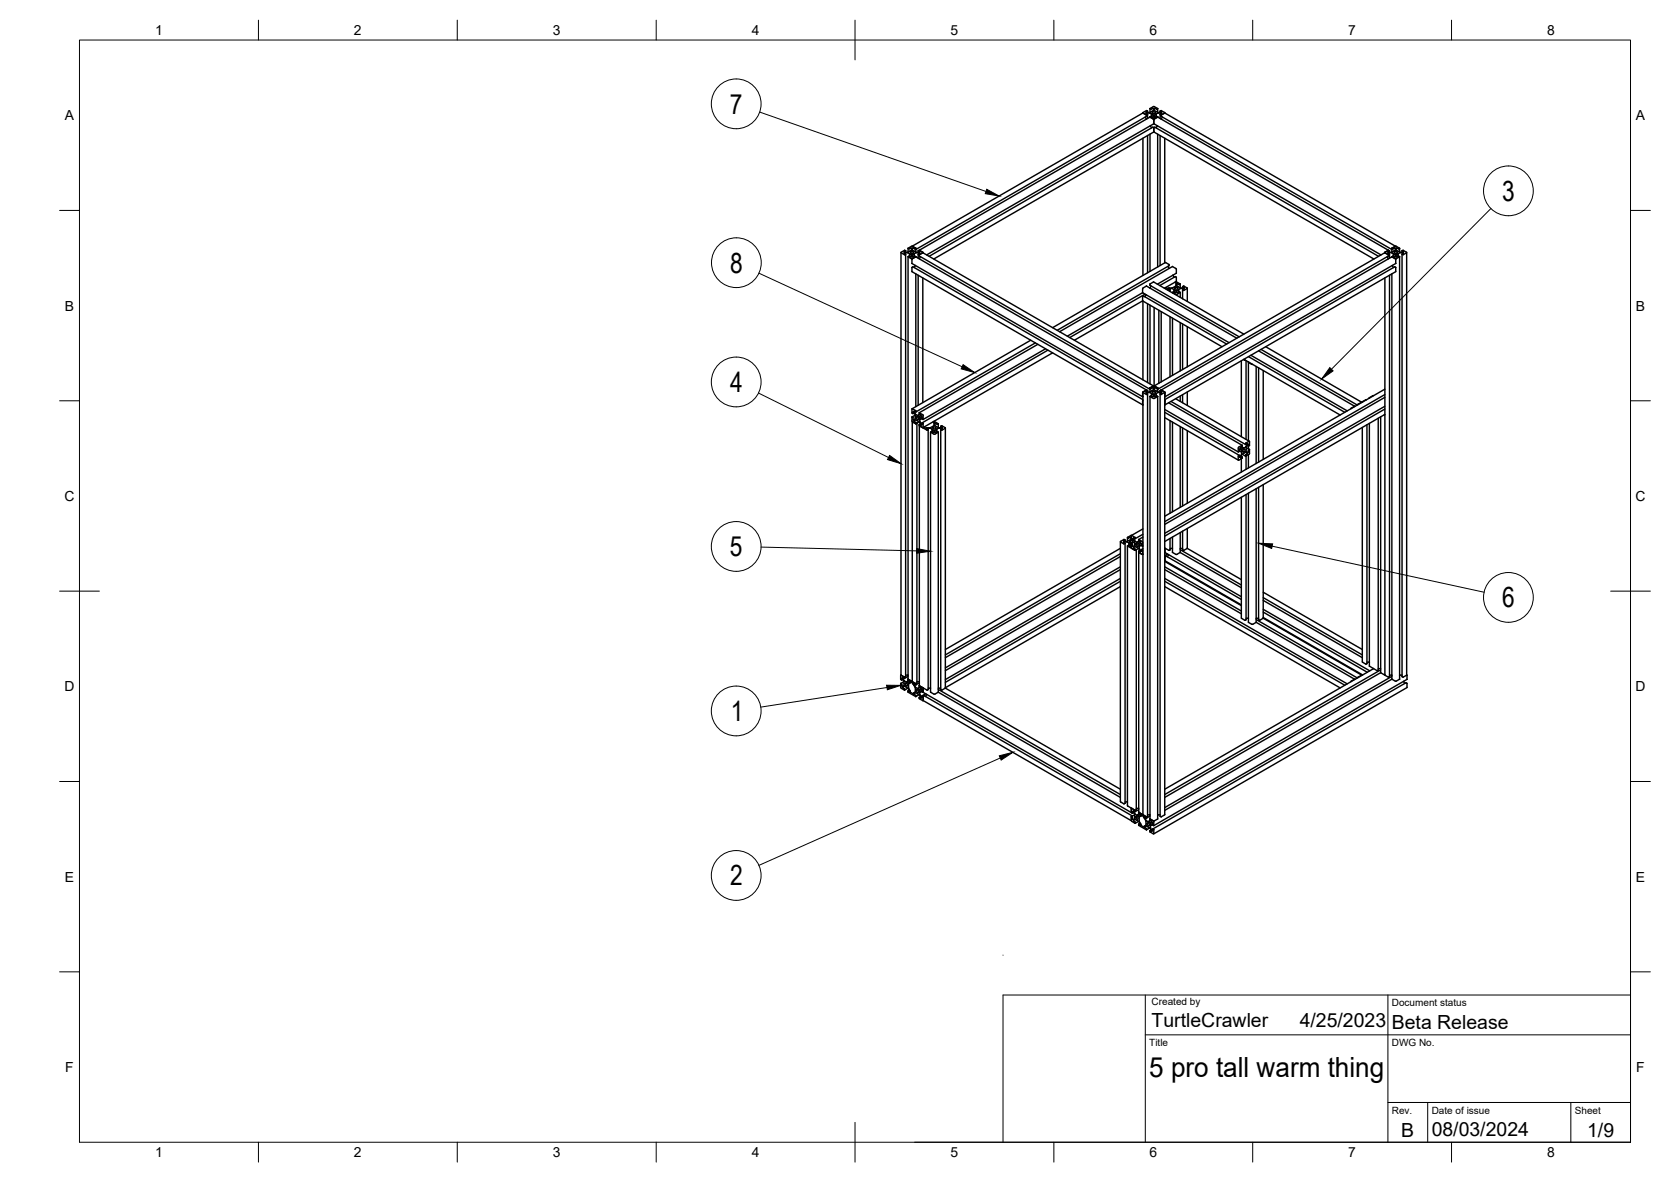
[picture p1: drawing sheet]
<svg xmlns="http://www.w3.org/2000/svg" width="420mm" height="297mm" viewBox="0 0 420 297" stroke-linecap="round" stroke-linejoin="round" font-family="sans-serif">
<defs><g id="words">
<g font-size="7">
<text x="183.5" y="28.6">7</text>
<text x="377.7" y="50.4">3</text>
<text x="183.6" y="68.5">8</text>
<text x="183.6" y="98.5">4</text>
<text x="183.5" y="139.8">5</text>
<text x="377.7" y="152.6">6</text>
<text x="183.7" y="181.2">1</text>
<text x="183.6" y="222.5">2</text>
<text x="289" y="270.6">5 pro tall warm thing</text>
</g>
<g font-size="4.9">
<text x="289.6" y="258.2">TurtleCrawler</text>
<text x="326.8" y="258.2">4/25/2023</text>
<text x="350" y="258.6">Beta Release</text>
<text x="352.3" y="285.7">B</text>
<text x="360" y="285.5">08/03/2024</text>
<text x="399.1" y="285.7">1/9</text>
</g>
<g font-size="3.5">
<text x="39" y="8.8">1</text>
<text x="89" y="8.8">2</text>
<text x="139" y="8.8">3</text>
<text x="189" y="8.8">4</text>
<text x="239" y="8.8">5</text>
<text x="289" y="8.8">6</text>
<text x="339" y="8.8">7</text>
<text x="389" y="8.8">8</text>
<text x="16.3" y="30.2">A</text>
<text x="411.3" y="30.2">A</text>
<text x="16.3" y="78">B</text>
<text x="411.3" y="78">B</text>
<text x="16.2" y="125.9">C</text>
<text x="411.2" y="125.9">C</text>
<text x="16.2" y="173.7">D</text>
<text x="411.2" y="173.7">D</text>
<text x="16.3" y="221.6">E</text>
<text x="411.3" y="221.6">E</text>
<text x="16.4" y="269.4">F</text>
<text x="411.4" y="269.4">F</text>
<text x="39" y="290.8">1</text>
<text x="89" y="290.8">2</text>
<text x="139" y="290.8">3</text>
<text x="189" y="290.8">4</text>
<text x="239" y="290.8">5</text>
<text x="289" y="290.8">6</text>
<text x="339" y="290.8">7</text>
<text x="389" y="290.8">8</text>
</g>
<g font-size="2.5">
<text x="289.6" y="252.5">Created by</text>
<text x="350" y="252.8">Document status</text>
<text x="289" y="262.9">Title</text>
<text x="350" y="262.9">DWG No.</text>
<text x="350" y="279.9">Rev.</text>
<text x="360" y="279.9">Date of issue</text>
<text x="396" y="279.9">Sheet</text>
</g>
</g></defs>
<!-- layer: Visible -->
<g fill="none" stroke="#000" stroke-width=".36">
<path d="M287.4 28.3v.1M287.4 34.7v34.5M287.4 28.4l.8 .5M287.5 28.4l-58.1 33.5M288 29.4l.3 .5M288.2 28.1v.1M288.2 28.5h.1M288.2 28.2l.1 .1M288.2 28.5l.3 .2M288.2 29.9h.1M288.3 28.9v.3l-58 33.5v-.3M288.3 28.4l-.1 .1"/>
<path d="M288.3 28.3h.1M288.4 28.3h.7M288.4 28.4h.7M288.4 28.4h-.1M288.5 28l-.3 .2M288.5 27.9v.4M288.5 28.8v1M288.5 34.1v34.4M288.5 28l-.2-.2-.9 .6M288.5 28.7l-.2 .2M289.1 28.4h.1M289.1 28.4l.5 .3"/>
<path d="M289.1 28.3h.1M289.1 29.4l-58 33.5M289.1 29.4h.1M289.2 27.3l.9-.5 1 .5M289.2 27.3v1M289.2 29.4h.1M289.2 33.7v34.5M289.2 27.3l.2 .1M289.2 29.4l.8 .5M289.2 27.3h.1M289.3 31.7h.1M289.3 31.7l.2 .4"/>
<path d="M289.4 29.3l-.2 .1M289.4 27.4h.1M289.4 29.2l.5 .3M289.5 28.6v.7M289.7 28.3l.5-.2 .3 .3-.5 .2zM289.9 32h.1M289.9 27.2l.1 .1M289.9 27.2l-.4 .2M290 28.9l-.4-.2v.6M290 27.8l-.9 .5M290 29.4l-.1 .1M290 27.3h.1"/>
<path d="M290 28.9v.5M290 27.7h.1M290 29.4h.1M290 27.3v.4M290.1 30.1v1M290.1 31.1l-57.1 33M290.1 30.1l.2-.2h-.3l.1 .2M290.1 31.1l57.1 33M290.1 33.1l-55.3 32M290.1 32.1l-.2-.1-56.3 32.4M290.1 31.1h.1M290.2 27.3v.4"/>
<path d="M290.2 29.4l.2 .1 .4-.3 .3 .2M290.2 29.4h.1M290.2 27.8l.9 .5M290.2 27.7h.1M290.2 27.3l.2-.1 .4 .2M290.3 27.3h-.1M290.4 32l-.3 .1 .1 1.1 55.3 31.9M290.4 32l56.2 32.4M290.4 32h.1M290.7 28.7v.6M290.7 28.6l-.5 .3v.5M290.8 27.4h.1"/>
<path d="M291 31.7l-.3 .4M291 31.7h.1M291.1 27.3v1M291.1 29.4h.1M291.1 33.7v33.4M291.1 29.4l-.8 .5M291.1 27.3l-.2 .1M291.1 27.3h.1M291.1 29.4l58 33.5M291.1 28.3h.1M291.1 28.4l-.4 .2v.7M291.2 28.3h.7"/>
<path d="M291.2 28.4h.7M291.2 28.4h-.1M291.7 27.9v.4M291.7 28.8v1M291.7 34.1v32.6M291.9 28.4h.1M291.9 28.4l.2 .1M291.9 28.3h.1M292 29v.2M292 29.2l58 33.5M292 29.9h-.1M292 28.9v.1"/>
<path d="M292.1 28.5l-.4 .2 .3 .2M292.1 28.2l-.4-.3 .3-.1 .8 .5v.1M292.1 28.2l-.2 .1M292.1 28.5h.1M292.1 28.1v.1M292.3 29.4l-.3 .5M292.8 28.4l-.8 .5M292.8 28.4l58.1 33.5M292.9 28.3v.1M292.9 34.7v31.3M226.5 63.5l.1 106.2-.1 .1v.9l.2 .2M227.4 63.6l.3 .2"/>
<path d="M227.4 63.3h.1M227.4 63.6h.1M227.5 63.5l-.1 .1M227.5 63.4h.1M227.5 63.5h.8M227.7 63l-.3-.1-.9 .6 .9 .5 .3-.1M227.7 63.9v106.1l-.3 .2M227.7 63.1l-.3 .2M227.7 63v.4M227.7 63v.1M227.7 63.8v.1M228.3 63.5l.5 .3"/>
<path d="M228.3 62.4v1l-.9-.1M228.3 64.5v106.4M228.7 63.8v.6M228.9 63.4l.5-.2 .3 .3-.5 .2zM229.2 61.9l-.9 .5 .3 .1 .6-.1M229.2 65h.3M229.2 61.9l1.1 .5M229.2 64l-.4-.2v.7M229.2 62.9l-.9 .5M229.2 64.5l-.6-.1-.3 .1 .9 .5M229.2 62.4v.5M229.2 64.1v.4"/>
<path d="M229.2 62.4h.1M229.2 64h.1M229.2 62.8v.1M229.2 64.5h.1M229.3 66.2h.1M229.3 66.2l58 33.5v-1M229.4 62.4v.5M229.4 64.1v.4M229.4 64.5h.1M229.4 62.9l.9 .5M229.4 62.8v.1M229.4 64.5l.1 .1"/>
<path d="M229.4 64h.1M229.4 62.4h.1M229.4 65l-.1 1.2M229.5 67.1l-.2 .1v1.1l58.1 33.5-.1-.1M229.5 62.3l-.1 .1M229.5 62.3l.5 .2 .3-.1M229.6 67l-.1 .1M229.6 67.1l57.8 33.3M229.8 63.8v.7M229.9 63.8l-.5 .2M230.1 66.8l-.2 .5M230.1 66.7h.1"/>
<path d="M230.2 66.7l-.1 .1M230.3 64.5l-.3-.1-.5 .2M230.3 64.5l-.9 .5M230.3 64.5h.1M230.3 62.4h.1M230.3 62.4v1M230.3 68.8v33.4M230.3 64.5l58 33.5M230.3 63.4h.1M230.3 63.5l-.4 .3v.6M230.3 63.5h.8M230.3 63.4h.8"/>
<path d="M230.3 63.5h.1M230.9 63v.4M230.9 63.9v1M230.9 69.2v32.6M230.9 63.9l.2 .1M230.9 63.1l.3 .2M230.9 63.8v.1M230.9 63v.1M231.1 63.5l.1 .1M231.1 62.9l-.2 .1M231.1 62.9h.1M231.1 63.4h.1"/>
<path d="M231.1 64.3h.1M231.1 64.3l58 33.5M231.2 62.9l.8 .5M231.2 65h-.1M231.2 63.6l-.3 .2M231.2 63.3l-.1 .1M231.3 63.6h.1M231.3 63.3h.1M231.4 64.5l-.2 .5M232 63.5l-.9 .5v.3M232 63.4v.1M232 63.4l.1 .1"/>
<path d="M232 63.5h.1M232 69.9v31.3M232.1 63.5l57.9 33.5M232.1 63.5h-.1M287.3 72.6v.9M287.3 74.6v1M287.3 73.6l21.7 12.5M287.3 73.6l-18.9 10.9M287.3 75.6l-17.1 9.9M287.3 73.5v.1M287.3 72.6l.9-.7 22.8 13.1M287.3 75.5l20 11.6"/>
<path d="M287.4 75.7v19.7M287.5 74.4l-.2 .2M287.6 74.4l20.8 12.1M287.6 74.4h.1M287.9 73.9l-18.9 10.9M288.1 74.1l-.2 .5M288.1 74v.1M288.1 74.1h.1M288.3 71.9h.1M288.5 76.3v19.8M289.1 71.6v.1M289.1 71.7l22.5 13"/>
<path d="M289.2 76.7v19.8M289.2 72.3l-.1 .1M289.5 71.9l-.3 .4M290 70.9l-.8 .4-.1 .4M290 70.9l22.8 13.1M291.4 78v18.3M292 78.3v17.7M292.9 72.4l1 .6M293 66l-28.3 16.3M293 66l.9 .4M293.2 72.2l.4 .3M293.6 67l.4 .5"/>
<path d="M293.9 72.6h.1M293.9 66.4v.4M293.9 66.8l-28.1 16.2M293.9 66.8h.1M294 72.5l-.2 .1 .4 .3M294 72.5h.7M294 72.5h.1M294.2 72.9l-.3 .1M294.2 72.8v.5M294.2 79.6v15.1M294.7 72.5h.1M294.8 72.5l.9 .5"/>
<path d="M294.8 73.5v.1M294.8 80v14.3M294.8 67h.1M294.8 73.5h.1M294.8 73.5l.3-.2 .6 .2M294.8 73.5l1 .5 .9-.5M294.9 69.1v.1M294.9 69.2l.3 .5M295.2 72.8v.6M295.3 72.8v.6M295.4 72.4l.5-.2 .3 .3-.5 .2zM295.4 70.9l.4 .3"/>
<path d="M295.5 69.5l-3.9 2.3M295.5 69.5h.1M295.5 69.5l.3 .2M295.7 71.4v.4M295.7 73.1v.4M295.7 71.8l-.1 .1a1.8 1.8 0 0 1-1.7 .5l-.3 .1M295.7 73h.1M295.7 70.8l1 .6M295.7 73.5h.1M295.7 71.3v.1M295.8 68.7l-4.8 2.7M295.8 68.7l-.1-1.2-.9-.5-28.4 16.4"/>
<path d="M295.8 69.7l-.1 1-2.9 1.7M295.8 68.6v.1M295.8 71.3h-.1M295.9 71.2h.1M295.9 73.5l.2 .1M295.9 73.5h.1M295.9 71.8l.9 .6M295.9 71.8h.1M295.9 71.4v.4M295.9 73.1v.4M295.9 73h.1M295.9 71.4h.1"/>
<path d="M296 71.3h.1M296 71.3l-.1 .1M296.1 71.3l.4 .2 .2-.1M296.3 72.8v.6M296.4 72.8v.6M296.7 73.5l-.2-.2-.4 .3M296.7 73.5h.1M296.8 71.4v1M296.8 73.5v1.2M296.8 72.5l-.9 .5M296.8 72.4h.1M296.8 72.4h.8"/>
<path d="M296.8 72.5h.8M296.9 72.5h-.1M297.3 72v.4M297.3 72.8v2.3M297.4 72.1l.4 .2-.2 .1M297.4 72h.1M297.6 72.5h.1M297.6 72.5l.1 .1M297.6 71.9l-.2 .1M297.6 71.9h.1M297.6 72.4h.1M297.6 71.9l.9 .5-.8 .6-.3-.2 .3-.2"/>
<path d="M297.7 72.6h.1M298.5 72.4v3.4M348.2 69.9l.1 99.8M348.3 63.5l.8 .5M348.3 63.4l-.2 .1M348.3 63.5l-58.1 33.5v-19.7M348.3 63.4v.1M348.8 64.5l.3 .5M349 63.3l.1 .1M349 63.6l.4 .2M349 63.3h.1M349 63.6h.1"/>
<path d="M349.1 65h.1M349.1 64v.3M349.1 64.3l-58 33.5M349.1 64.3h.1M349.1 63.4h.8M349.1 62.9l.3 .1M349.1 63.5l-.1 .1M349.1 62.9l-.8 .5M349.4 63.9l-.3 .1M349.4 63.1l-.4 .2M349.4 63v.1M349.4 63.8v.1"/>
<path d="M349.4 63v.4M349.4 63.9v1M349.4 69.2v100.8M349.9 63.5h-.8M349.9 63.5h.1M349.9 63.5l.5 .3M350 64.5l-58 33.5M350 68.8v101.9M350 64.5h.1M350 62.4l1-.5 .9 .5M350 64.5l.8 .5M350 62.4l-.1 1 1-.5v-.5l-.6 .1"/>
<path d="M350 62.4l.3 .1M350.1 66.7h.1M350.1 66.7v.1M350.1 66.8l.3 .5M350.3 64.4l.4 .2 .2-.6-.5-.2v.7M350.3 64.4l-.3 .1M350.4 63.8v.6M350.5 63.4l.6-.2 .3 .3-.6 .2zM350.7 67.1l-57.8 33.3M350.7 67v.1M350.7 67.1l.3 .1-.1 1.1M350.8 65l.1 1.2"/>
<path d="M350.9 68.3l-58 33.5M350.9 66.2l-58 33.5M351 66.2h.1M351 64.5h.1M351 62.8l.1 .1M351 62.4v.5M351 64.1v.4M351.1 64h-.1M351.1 62.4h-.1M351.1 64.5l.2 .1 .4-.2 .2 .1M351.1 62.9l.9 .5M351.1 62.4h.8"/>
<path d="M351.5 63.8v.7M351.6 63.8l-.5 .2M351.9 62.4v1M351.9 64.5v106.2M351.9 64.5l-1.1 .5M352 63.5l-.4 .3v.6M352 63.5h.8M352 63.4h.8M352.5 63l.3-.1 .9 .6-.9 .5-.3-.1M352.5 63.1l.4 .2M352.5 63v.4M352.5 63.9v106.1"/>
<path d="M352.5 63.8v.1M352.5 63v.1M352.8 63.5l.1 .1M352.9 63.6l-.4 .2M352.9 63.3l-.1 .1M352.9 63.6h.1M352.9 63.3h.1M353.7 63.5v106.1M259.2 85.5l-29.9 17.2M260.3 86.2l-30 17.3M260.9 86.5l-29.8 17.2M262.9 87.7l-30.8 17.7v-1"/>
<path d="M263.5 88l-31.6 18.3M264.7 88.7l-32.6 18.8M287.3 99.7h.1M287.4 98.6v106.1M287.4 99.7h-.1M287.5 98.5l-.2 .2M288.2 98.4h.1M288.2 98.7h.1M288.2 98.7l.3 .3M288.2 98.4l.1 .1M288.2 98l-.8 .6 .8 .5 .3-.1M288.3 98l.2 .2"/>
<path d="M288.3 98.6l-.1 .1M288.3 98.5h.1M288.4 98.5h.7M288.4 98.6h.7M288.4 98.6h-.1M288.5 98.2l-.3 .2M288.5 98.2v.3M288.5 99v106.1M289.1 98.6h.1M289.1 98.6l.5 .3M289.1 98.5h.1M289.1 97.8h.1"/>
<path d="M289.2 99.6l-.1 106.5 .4 .2M289.2 99.7l.9 .4 1-.4M289.2 97.5l.9-.5 1 .5M289.2 97.5v1M289.2 97.5l.2 .1M289.2 97.5h-.1M289.2 97.5h.1M289.2 99.6v.1M289.4 99.5l-.2 .1M289.4 99.5l.5 .2M289.5 98.9v.6M289.7 98.5l.5-.2 .3 .3-.5 .2z"/>
<path d="M289.9 97.4l.1 .1M289.9 97.4l-.5 .2M290 99.2l-.4-.3v.7M290 98l-.9 .5M290 99.6l-.1 .1M290 97.5v.5M290 99.1v.5M290.7 98.9v.7M290.7 98.9l-.5 .3v.4l.2 .1 .4-.2 .3 .1M291.1 97.5l-.3 .1-.4-.2-.2 .6 .9 .5M291.1 97.5v1M291.1 99.6v106.2"/>
<path d="M291.1 99.6v.1M291.1 97.5h.1M291.1 97.8h.1M291.1 98.5h.1M291.1 98.6l-.4 .3v.6M291.2 98.5h.7M291.2 98.6h.7M291.2 98.6h-.1M291.7 99v106.1l.2 .2M291.7 98.2v.3M291.9 98.6h.1M291.9 98.6l.2 .1"/>
<path d="M291.9 98.5h.1M292 98l.9 .6-.9 .5-.3-.1 .4-.3M292 98l-.3 .1 .4 .3M292.1 98.4l-.2 .1M292.1 98.7h.1M292.1 98.4h.1M292.8 98.5l.2 .2M292.9 98.6v106.1M292.9 99.7h.1M292.9 98.7v1M293 99.7h-.1M296.8 81.1v12.1"/>
<path d="M296.8 99.6v1.3M297.3 81.4v11.5M297.3 99.2v2M298.5 82.1v10.1M298.5 98.5v3.4M312.1 90.7v19M312.7 90.3l.4 .2M312.8 90.3l24.2 14M313.1 90.5h.1M313.3 90.6v19.8M313.9 91.1v19.7M313.9 91.1l1.1 .5"/>
<path d="M313.9 89.6l24.2 14M314 91l-.1 .1M314.5 89.3l24.3 14M315.8 92.1v24.4M316.5 88.2l24.1 13.9M316.5 92.4v23.7M317.1 87.8l24.2 14M317.6 93.1v22.4M318.2 87.1l24.2 14M344.3 100h.1M344.3 99.9v.1M345.4 99.4l-1.1 .5"/>
<path d="M348.2 97.8l-55.3 31.9M348.2 97.8h.1M348.2 99.2l-55.3 31.9M348.2 99.9l-55.3 31.9M229.3 102.8l.1-.1 .9 .5M229.3 104.8v1.1l1 .6M229.3 102.8v.9l.2 .2M229.3 104.8l.2 .1M229.3 104.8h.1M229.4 105.9v65.4M229.5 104.9l.1 .5M229.6 103.9h-.1"/>
<path d="M229.6 105.4l.1 .1M229.7 103.5l-.1 .4M229.7 105.5h.1M229.7 103.5h.1M229.7 103.6l.4 .7M229.8 103.3v.1M229.8 103.8l-.2 .1M229.9 103.4v.1M229.9 103.5l.4 .7M229.9 103.3l.4 .2M229.9 103.3h.1M230.1 104.3h.1"/>
<path d="M230.1 104.3v1l-.4 .2M230.1 104.3l-.8 .5M230.3 103.2h.1M230.3 106.5h.1M230.3 105.5l-.5 .4 .5 .3v.3M230.3 103.3v.2M230.3 105.5h.1M230.3 106.4v.1M230.3 105.5l.8 .5M230.5 104.8l.4 .1 .1 .5-.4-.1zM230.5 106.3l-.2 .2M230.6 106.3v65.3"/>
<path d="M230.7 104.5l.4 .2M231.1 106l-.8 .5M231.1 104.7h.1M231.1 106h.1M231.1 106.9l.1 .1M231.1 106.7l.1 65.9M231.1 103.7l.1 .4M231.1 106l.4 .7M231.2 106.7l.4 .1M231.2 104.1l.4 .2M231.2 103.7l.8 .5M231.2 103.7h-.1"/>
<path d="M231.2 106.7h-.1M231.2 104.1l-.5 .3-.4-.2M231.2 105.4l.1 .1M231.3 105v.4M231.3 104.9v.1M231.3 104.1l-.6 .3M231.4 106.5l-.3 .2M231.5 104.4l-.4 .3M231.6 106.7v.1M231.6 104.3v.1M231.6 104.4h.1M231.7 106.6v.1"/>
<path d="M231.7 104.7h.1M231.7 106.7h.1M231.8 104.8l-.5 .2M231.8 104.7v.1M231.8 105.1l-.5 .4v.4l.4 .7M231.8 105.1l-.6 .3M231.8 104.8l.1 .5 .2 .1M231.8 106.7h.1M232 107.5l-.8-.5 1.9 1.1 .3-.2-.4-.2 .1-.1M232 104.2l.1 .2M232.1 106.5v.9l-.1 .1M232.1 106.4l-.2-.2-.1 .5"/>
<path d="M232.3 107.3l.4 .3M232.8 107.6h.1M233.1 107.5h.8M233.1 107.5l-.2 .1M233.2 107.6h.7M233.2 107.6h-.1M233.4 108v65.3M233.9 107.6h.1M233.9 107.6l1 .5-.1 .5M233.9 107.5h.1M234 108.6v65.3M234 108.6l.3-.2 .5 .2"/>
<path d="M234 108.6l.8 .5M234 108.6h.1M234.4 107.9v.6M234.5 107.5l.6-.2 .3 .3-.5 .2zM234.6 106l.5 .3-.2 .2M234.8 109.1h.3M234.9 105.9l1 .6M234.9 108.6h-.1M234.9 106.4v.6l-.9 .5M235.1 107l.9 .5M235.1 106.5v.5M235.1 108.1v.5"/>
<path d="M235.1 106.5l.6 .1M235.5 107.9v.6M235.7 108.5l.2 .1M235.7 108.5l-.4 .2-.2-.1M235.9 108.6l-.8 .5M235.9 106.5l-.2 .1M235.9 106.5v.9M235.9 108.6v65.3M235.9 108.6h.1M235.9 106.5h.1M236 107.6l-.9 .5M236 107.5h.1"/>
<path d="M236 107.6l.9 .1-.4 .2M236 107.6h.1M236.5 107.2l.4 .2-.9 .1M236.5 107.2v.3M236.5 108v65.3M236.6 107.9l.1 .2M236.7 107l-.1 .2M236.8 107l.9 .5-.9 .6M237.7 107.6v65.3l-.9 .5M287.3 100.7v1M287.4 100.7h-.1M292.9 100.7h.1"/>
<path d="M292.9 103.6l18.7 10.8M292.9 102.9l18.4 10.7M292.9 105l18.5 10.6M292.9 100.7v1.1M293.8 101.2l18.5 10.7M294.2 105.7v23.3M294.4 100.9l18.8 10.8M294.8 106.1v22.5M295.6 100.2l18.5 10.7M296.8 107.2v20.3M297.3 107.6v19.6M298.5 108.2v18.3"/>
<path d="M311.6 114.4l-.2 .2-.1 1h.2M311.6 114.4h.1M311.6 113v.4M311.6 114.5v.4M311.6 113.2l.6 .3M311.6 113.3l.6 .3M311.6 114.8l.1 .1M311.6 113.4l-.2 .2M311.8 112.8l-.2 .2M311.8 114.8l-.1 .1M311.8 112.8l.4 .3M311.8 112.8h.1"/>
<path d="M311.8 114.8h.1M311.9 112.6v.1M311.9 115h.1M311.9 114.9v.1M311.9 114.8v.1M312 114.7l.3 .1M312.1 114.5v.2M312.1 115.3v3.3M312.1 112.3l.6 .3M312.2 113v.1M312.2 113.1v1l-.4 .7M312.2 112.3l.6 .3"/>
<path d="M312.3 111.9l-.9 .6v1.1M312.3 114.8l-.4 .2M312.3 111.9v.3l-.4 .2v.2M312.3 114.8v.4l-.8 .4M312.3 112.9h.1M312.4 114.2l.8 .4M312.6 113l.3-.1 .2 .2-.5 .6-.1-.3zM313.2 111.4v.3M313.2 112.4l-.9 .5-.4-.2M313.2 113.7l-.9 .5-.4 .6M313.2 111.4h.1M313.2 113.6h.1"/>
<path d="M313.2 112.3v.1M313.3 114.6v3.3M313.3 113.4v.1M313.3 113.5l.4 .2 .2-.2M313.3 112.4v1.1M313.3 112.5l.9 .5M313.3 112.4h.1M313.6 111.5l-.4 .2M313.6 111.5l-.4 .8M313.6 111.9l.3 .2M313.9 111.7v.4M313.9 113.1v.4"/>
<path d="M313.9 112.1h.1M313.9 112.1v.7M313.9 114.2v3.4M313.9 111.7l-.6 .7M314.1 112l-.2 .1M314.2 113l-.1 1.1-.9 .5v-.3l.4-.4-.4-.2M314.2 111l-.1 1M314.2 111l-.2-.1-.8 .5M314.2 113l-.3 .1M339.8 102.6l-.2 .1M340.6 102.1v.1M340.6 102.1l-.8 .5"/>
<path d="M342.5 101.1l-1 .6M342.5 101v.1M342.5 107.4v58.9M342.6 100.9v.1M343.5 100.5l-.9 .4M343.7 106.7v60.1M344.3 106.4v61M346.5 105.1v63.3M347.2 104.7v64.3M348.2 104.1l-55.3 32M348.2 102.1l-55.3 31.9M348.2 102.8l-55.3 31.9"/>
<path d="M348.2 104.2h-.1M281.7 137.8l-44 25.4M281.7 139.2l-44 25.4M281.7 139.9l-44 25.4M281.7 136.1v65.4M281.8 136.2l.8 .5 .3-.1M281.8 136v.2M282.5 136.3l.4 .2M282.5 135.9v.1M282.5 136.3h.1M282.7 136.1h.1M282.7 136.1h.7"/>
<path d="M282.7 136.2h.1M282.9 135.7l-.3-.1-.8 .4M282.9 135.7l-.4 .3 .2 .1M282.9 135.7h.1M282.9 136.5h.1M282.9 135.7v.4M282.9 136.5v65.4M283.4 136.2l-.9 .1M283.4 136.2h.1M283.4 136.2l1 .5M283.5 135.1v.9M283.5 137.2v65.3"/>
<path d="M283.5 135.1l.2 .1M283.5 137.2l1.9 1.1M283.7 137l-.2 .2M283.8 137l.4 .2M283.9 136.4v.7M283.9 136.5v.6M284 136.1l.6-.2 .3 .3-.5 .2zM284.2 135l.2 .1M284.2 135l-.4 .2M284.4 135.5l-1 .6M284.4 135.1v.4M284.4 136.7v.4"/>
<path d="M284.4 137.2l-.2 .1M284.4 135.1h.1M284.4 136.7h.1M284.4 135.5h.1M284.4 137.1v.1M284.5 137.3v.1M284.5 134.7v.9l.3 .2M284.5 137.6l.1 .2M284.5 134.6h.1l.8 .5M284.5 136.6v1M284.5 134.5l-1 .6M284.8 135.3v.5"/>
<path d="M284.8 135.3l.1 .1M284.8 135.3h-.1M284.9 135.7l.3 .2M284.9 137.3h.1M284.9 135.4h.1M284.9 135.4l.4 .7M285 135.6l-.3 .2M285 135.3l.5 .8M285 135.2v.1M285 137.6v.1M285 137.7l.4 .3M285 135.2l.4 .2"/>
<path d="M285 135.3h.1M285.1 137.6h-.1M285.3 136.2v.9M285.3 136.2l-.8 .4 .3 .2 .1 .5M285.3 137.1l-.4 .2M285.3 136.1h.1M285.3 137.1h.1M285.4 138l.1 .3M285.4 135l.1 .3M285.5 137.4l-.5 .2M285.5 137.3h.1M285.5 138.3h-.1"/>
<path d="M285.5 135.3l-.1 .1M285.5 137.4l.8 .4-.9 .5M285.6 136.6l.4 .1 .2 .6-.5-.1zM285.7 138.2v65.3l-.3 .1v.4l.9-.5M285.7 138.2l-.3 .1M285.7 138.1v.1M286.3 137.8l.4 .9M286.3 135.6l.4 .7M286.3 138.5l.1 .3M286.3 138.8v65.6l.4 .3v.2M286.3 135.6l1 .5v1.1M286.3 138.8l.8 .5"/>
<path d="M286.3 138.5l.4 .2M286.4 135.6h-.1M286.4 138.5h-.1M286.4 135.9l-.6 .4-.3-.2M286.4 136.8v.4M286.5 136.8h-.1M286.5 136l-.7 .3M286.6 138.4l-.3 .1M286.7 136.3l-.4 .2-.4-.2M286.7 138.7h.1M286.7 136.3h.1M286.9 136.6l-.5 .2"/>
<path d="M286.9 138.5h.1M286.9 136.5h.1M286.9 136.6h.1M287 136.6v.5l.3 .2M287 137l-.6 .3v.4l.5 .8M287 136.9l-.6 .4M287 138.1v.4h-.1M287 138.1l.3 .2v.9l-.1 .1M287.1 138.1h-.1M287.2 139.3h.2M287.3 137.2h.1M287.4 132.9l-2.9 1.7"/>
<path d="M287.4 134.3l-2 1.1M287.4 135l-1.1 .6M287.4 137.2l-.1 .1M287.4 137.9l-.4 .2M287.4 139.3h-.1M292.9 137.7l1 .6M292.9 137.9v1M292.9 139.9v1M293 138.8v.1M293 139.9l.2-.2 18.9 11M293 138.9l19.1 11.1M293 137.8v.1"/>
<path d="M293.6 139.2l-.7 .4M293.8 139.4h.1M293.8 139.5l-.3 .4M293.8 139.4v.1M294.2 138.2l-.3 .1M294.2 137.8l.6 .1M294.2 135.3v2.9M294.2 138.2h.1M294.7 137.8h.1M294.8 135v3.8l1 .5 .9-.5M296.7 138.8l15.4 8.9M296.8 133.8l-.1 5"/>
<path d="M296.8 138.1l15.3 8.9M296.9 137.8h-.1M297.3 137.8l-.5 .1M297.3 133.5v4.7M297.4 138.2h.1M298.5 132.8v5l13.6 7.9M298.5 137.7l-.8 .6-.3-.1M312.1 125v30.3M313.3 124.3v31.4l-.3 .2-.8-.5M313.9 123.9v32.5M315.8 122.8v33.6M316.5 122.5v33.2"/>
<path d="M317.6 121.8v33.5M281.7 142.4l-44 25.4M281.7 143.1l-44 25.4M281.7 145.4l-44 25.4M281.7 146.1l-44 25.4M281.7 147.4l-44 25.4M292.9 141.1l19.2 11.1M292.9 142.4l19.2 11.2M292.9 143.1l19.2 11.1M292.9 145.4l45.9 26.5M292.9 146.1l45.2 26.1M292.9 147.4l44.1 25.5"/>
<path d="M293 140.9v.1M293 140.9l-.1 .1M293 141l19.1 11M312.1 155.3l.1 .1M313.3 155.4h.6M313.9 156.4h.1M313.9 156.4l.8 .5M314.7 156.9h.3M315.8 155.7l25.5 14.7M315.8 156.4l24.8 14.3M315.8 156.4l-.8 .5M315.9 155.4h-.1"/>
<path d="M315.9 155.4h.6M315.9 155.4h.1M317.6 155.3l24.8 14.4M317.6 155.3l-.8 .6-.3-.1M317.6 148.8l24.9 14.4M317.6 150.2l24.9 14.4M317.6 150.9l24.9 14.4M317.6 153.1l26.8 15.5M317.6 153.8l26.2 15.1M317.6 155.2l25 14.4M226.5 171.8v1l.9 .6M226.5 171.8l.3 .1-.1 .4 .2 .2"/>
<path d="M226.5 171.7v.1M226.6 169.7h-.1M226.6 169.7l.8 .5M226.8 170.9h-.1M226.9 170.5l-.1-.1-.1 .5M226.9 172.5h.1M226.9 170.5h.1M226.9 170.5l.4 .7M227 170.5h.1M227 172.7l.4 .4M227 170.3v.2M227 170.5l.4 .6"/>
<path d="M227 170.7l-.3 .2M227 172.6v.1M227.1 170.3l.3 .2M227.1 170.3h-.1M227.3 171.2v1.1M227.3 171.3l-.8 .5M227.3 172.3l-.4 .2M227.4 172.5l-.4 .2M227.4 171.1h.1M227.4 172.4h.1M227.4 173.1h.1M227.4 170.2h.1"/>
<path d="M227.4 172.5l.9 .5M227.4 173.4l.9-.5 .4 .7M227.4 171.1l.4 .3M227.5 170.2v.3M227.5 173.2v.2M227.5 173.4h-.1M227.5 170.5h-.1M227.6 171.7l.4 .1 .2 .6-.5-.1zM227.7 169.7h.6M227.7 170h.1M227.9 171.4h.1M228.3 173.7l.1 .2 1.9 1.2"/>
<path d="M228.3 170.9l.1 .1M228.3 170.7h.1M228.3 170l-.9 .5M228.3 171l.4 .2v.2M228.3 170.7l2 1.1M228.4 170.7h-.1M228.4 171.1l-.5 .3M228.5 171.1l-.6 .3 .4 .3 .4-.2M228.6 173.4l-.3 .2 .4 .2v-.1M228.7 173.6h.1M228.7 171.4h.1M228.9 171.4l-.1 .2"/>
<path d="M228.9 171.4l.8 .5M228.9 174l.7 .4 .1-.2M229.1 171.5l-.6 .4a1.85 1.85 0 0 0 .4 1.7l.1 .4M229.2 171.1l.2 .1M229.4 171.3l.9 .5M229.5 171.7l.2 .3M229.7 171.8l-.2 .1M229.7 171.9v.1M229.7 172l.5 .8-.1 1.1M229.8 174.3l.5 .5v.2M229.8 171.9v.2M229.9 172.1h.1"/>
<path d="M229.9 172.1l.3 .6M229.9 174.3h.1M229.9 171.9l.4 .2M229.9 171.9h.1M230.1 173.9l-.4 .3M230.2 173.9h-.1M230.2 174.1l-.3 .2M230.2 172.7l.1 .1M230.2 174.1h.1M230.3 174.1l.9 .5M230.3 172.8l.4 .2M230.3 171.8v.3"/>
<path d="M230.5 173.4l.4 .1 .1 .5-.4-.1zM230.5 171.7l-.2 .1M230.5 171.3h.6M231.1 171.3h.1M231.1 174.6l-.8 .5M231.1 175.3l.1 .3M231.2 172.6l.4 .3v.2M231.2 172.3h-.1M231.2 172.3l.9 .7M231.2 175.6l.8 .5 .1-.1 52.4 30.3M231.2 175.3l.4 .2v-.2M231.2 172.3l1.9 1.1 .3-.1"/>
<path d="M231.2 171.6l-.9 .5M231.2 173.3h.1M231.2 175.3h-.1M231.2 174.6h.1M231.2 174.6l.3 .7M231.2 172.7l-.5 .4M231.2 174l.1 .1M231.3 173.5v.5M231.3 174.5v.1M231.3 174.6l.4 .6M231.3 173.5h.1M231.3 172.7l-.6 .4 .5 .2"/>
<path d="M231.4 175.1l-.3 .2M231.5 173.1l-.3 .2M231.6 175.2v.1M231.6 173.1h.1M231.7 173.3h.1M231.7 175.2l.1 .1M231.7 173.2l-.4 .3M231.8 173.3v.1M231.8 173.7l-.5 .4v.4M231.8 173.7l-.6 .3M231.8 173.4l.1 .5 .2 .1M231.9 174.9l.2 .1"/>
<path d="M231.9 174.8l-.1 .5M232.1 173v1M232.1 175v1.1M232.1 174h.1M232.1 174l52.4 30.2M232.2 172.9l-.1 .1M232.4 174.9l-.3 .1M232.4 174.8l52.4 30.3-.3 .1M232.4 174.8h.1M232.7 174.3l-.8 .5M233 174.6l-.3 .4M233 174.5h.1"/>
<path d="M233 174.5v.1M233.4 172.9h.5M233.9 172.9h.1M234 173.9h.1M234 174l.8 .4M235.9 174l-1.1 .4M235.9 173.3l45.8 26.4M235.9 174l45.8 26.4M235.9 173.9h.1M236 172.9l-.1 .1M236 172.9h.5M236 172.9h.1"/>
<path d="M236.5 173.3h.1M236.5 173.3l.2 .1M237.7 172.9l44 25.4M340.6 170.7v.1M340.6 170.7l-1 .6M342.3 169.7l-.8 .6M342.3 169.7h.2M342.6 166.3v.1M342.6 166.4l.8 .5 .3-.1M343.7 166.4h.6M343.7 166.7v.1M344.3 167.4h.1"/>
<path d="M344.3 167.4l2 1.1M345.3 168h.1M345.4 168l-52.5 30.3M346.5 168.4l-.2 .1M346.5 168l.7 .1M346.6 168.4h-.1M347.2 169v.1M347.2 169.1l1 .4M347.2 168.3l-54.3 31.4M347.2 169l-54.3 31.4M348.3 169.7l.8 .5 .3-.2M349.4 170h.1"/>
<path d="M349.4 169.7h.5M349.9 169.7h.1M350 170l-57.1 33M350 170.7h.1M350 170.7l1 .5 .9-.5M350 170.7l-57.1 33M351.9 170.7h.1M352.5 169.7h-.6M352.5 170h.1M352.9 171.3h.1M352.9 171.2v.1M352.9 171.3l.3 .5"/>
<path d="M353.5 171.6h.1M353.6 169.7l-.8 .5-.3-.2M353.7 169.6l.1 1.1M353.7 169.6v.1M353.7 171.7l-.2-.1-63.6 36.7M353.7 171.7l.1 .1M353.8 170.7l-63.7 36.8M353.8 171.8l-.1 1-63.6 36.8M353.8 170.7h.1M281.7 201.4l.1 .1M281.8 201.5l.8 .5 .3-.1M282.9 201.5h.5"/>
<path d="M282.9 201.8v.1M283.4 201.5l.1 .1M283.5 202.5h.1M283.5 202.5l1.9 1.1M284.5 203.2v1l.3 .1M284.5 205.3v.9M284.5 206.2l.9 .7M284.5 205.2h.1M284.5 203.1v.1h.1M284.5 203.1v.1M284.7 205.3l.2 .7 .4-.3M284.8 203.9v.5"/>
<path d="M284.8 203.9l.1 .1M284.8 203.9h-.1M284.9 204h.1M284.9 204l.4 .6M285 206.3v-.2l.4-.2 .9 .5M285 204l.4 .6 .4 .3M285 203.8v.1M285 204.2l-.3 .2M285 206.3l.4 .3M285 203.8l.4 .2M285 203.9l.1 .1M285.1 206.1h-.1"/>
<path d="M285.3 204.7v1M285.3 204.8l-.8 .4 .2 .1M285.3 204.6v.1M285.3 205.7h.1M285.4 206.6l.1 .3M285.5 206.9h-.1M285.6 205.2l.4 .1 .2 .6-.5-.2zM285.7 203.1l.6 .1M285.9 204.9h.1M286.2 203.1h.1M286.3 206.4l-.9 .5M286.3 207.1l.1 .3 1.8 1.1 .9-.4"/>
<path d="M286.3 204.1v.1M286.3 205.1h.1M286.3 206.4l.1 .1M286.3 204.2l2 1.1M286.3 207.1l.4 .2M286.3 204.2l.8 .4M286.4 204.1l-.1 .1M286.4 207.1h-.1M286.4 206.5l.3 .6M286.4 204.5l-.5 .4M286.5 204.6l-.6 .3 .4 .2M286.6 206.9l-.3 .2"/>
<path d="M286.7 207.1h.1M286.7 207.1v.2M286.7 204.9l-.3 .3M286.7 207.3h.1M286.7 204.9h.1M286.8 207.1l.1 .1M286.8 205.1l.1-.3 .8 .4v.4M286.9 207.2v.2l.8 .5M287.1 204.9l-.6 .5a1.89 1.89 0 0 0 .4 1.7M287.2 204.6l.2 .2M287.5 205.2l.2 .3M287.7 205.3h-.2"/>
<path d="M287.7 207.7v.1M287.7 205.6l.4 .7M287.7 207.6h.1M287.9 207.8l.3-.2 1 .5M287.9 205.6l.3 .6 .5 .3M287.9 205.6v-.2l.3 .2M287.9 207.8v.2l.4 .2v.3M288.1 207.4l-.4 .2M288.1 206.3v1.1M288.2 207.3l-.1 .1M288.3 205.3h.1M288.3 205.3v.3"/>
<path d="M288.3 208.5h.1M288.5 206.8l.4 .1 .1 .6-.4-.1zM288.5 204.8h.6M288.6 205.1l-.3 .2M288.7 206.5v.1M289.1 204.8h.1M289.1 208.8l.1 .3 .8 .4 .1-.1M289.1 205.8h.1M289.2 205.8l.8 .5M289.2 208.7l.3 .2M289.2 205.1l-.9 .5M289.2 206.8h.1"/>
<path d="M289.2 205.8h-.1M289.2 208.7h-.1M289.2 208.1l.4 .8M289.2 206.2l-.5 .4M289.3 207v.5M289.3 206.9v.1M289.3 206.2l-.6 .3 .5 .3 .3-.2M289.5 208.6l-.4 .1M289.5 206.3l.1 .1M289.6 208.7v.1M289.6 206.4v.2M289.6 206.5v.1"/>
<path d="M289.6 208.9h-.1M289.6 206.7l-.3 .3M289.6 208.7h.1M289.6 206.7h.1M289.7 206.7l.1 .1v.5M289.8 207.2l-.5 .3v.5l.3 .7M289.8 207.1l-.5 .4M289.8 208.4v.3h-.1M289.8 207.3h.1M289.9 208.3l.2 .2M289.9 207.4l.2 .1M289.9 208.3h-.1"/>
<path d="M290.1 206.5v1M290.1 208.5v1M290.1 207.5h.1M290.3 206.3l-.3-.1 .1 .3M291.1 205.8l-.8 .5M291.1 205.8h.1M291.1 204.8h.1M291.2 204.8h.5M291.2 204.8h-.1M291.9 205.3h.1M292.9 204.7l-.9 .6"/>
</g>
<circle cx="286.3" cy="204.2" r=".18" fill="#000"/>
<!-- layer: Balloons -->
<g fill="none" stroke="#000" stroke-width=".25">
<circle cx="185.1" cy="26.1" r="6.3"/>
<circle cx="379.3" cy="48" r="6.3"/>
<circle cx="185.2" cy="66" r="6.3"/>
<circle cx="185.1" cy="96" r="6.3"/>
<circle cx="185.1" cy="137.3" r="6.3"/>
<circle cx="379.3" cy="150.1" r="6.3"/>
<circle cx="185.1" cy="178.7" r="6.3"/>
<circle cx="185.1" cy="220" r="6.3"/>
</g>
<!-- layer: 0 -->
<path d="M248.1 47.6l3.1 1.7-3.5-.6zM242.2 91.6l2.9 2-3.4-.9zM334.4 92.4l.8 .8-2.9 2.1zM223.7 114.5l2.9 2-3.4-1zM230.5 137.9l3.5 .6-3.5 .5zM316.4 136.5l3.6 .2-.3 1.1zM222.9 172.2h3.6l-3.4 1.1zM251.3 189.9l3.4-.9-3 2z" fill="#000" stroke="#000" stroke-width=".25"/>
<path d="M191 28.2l56.9 19.9M374.9 52.4l-40.1 40.4M190.8 68.7l51.1 23.5M190.7 98.8l32.7 16.2M191.3 137.5l39.2 .9M319.9 137.3l53.3 11.5M223 172.8l-31.7 4.9M251.5 190.5l-60.7 27" fill="none" stroke="#000" stroke-width=".25"/>
<!-- layer: BORDER -->
<g fill="none" stroke="#000" stroke-width=".25">
<path d="M20 10.1h390v276.9h-390zM65 5.1v5M115 5.1v5M165 5.1v5M215 5.1v10M265 5.1v5M315 5.1v5M365 5.1v5M15 52.9h5M410 52.9h5M15 100.7h5M410 100.7h5"/>
<path d="M15 148.6h10M405 148.6h10M15 196.4h5M410 196.4h5M15 244.2h5M410 244.2h5M65 287v5M115 287v5M165 287v5M215 282.1v9.9M265 287v5M315 287v5"/>
<path d="M365 287v5"/>
</g>
<!-- layer: TITLEBLOCK -->
<path d="M252.2 240v.1M288 250v37M349 250v37M410 244.2v42.8h-180M410 250h-157.8v37M288 260.1h122M349 277.1h61M359 277.1v9.9M395 277.1v9.9" fill="none" stroke="#000" stroke-width=".25"/>
<use href="#words"/>
</svg>
